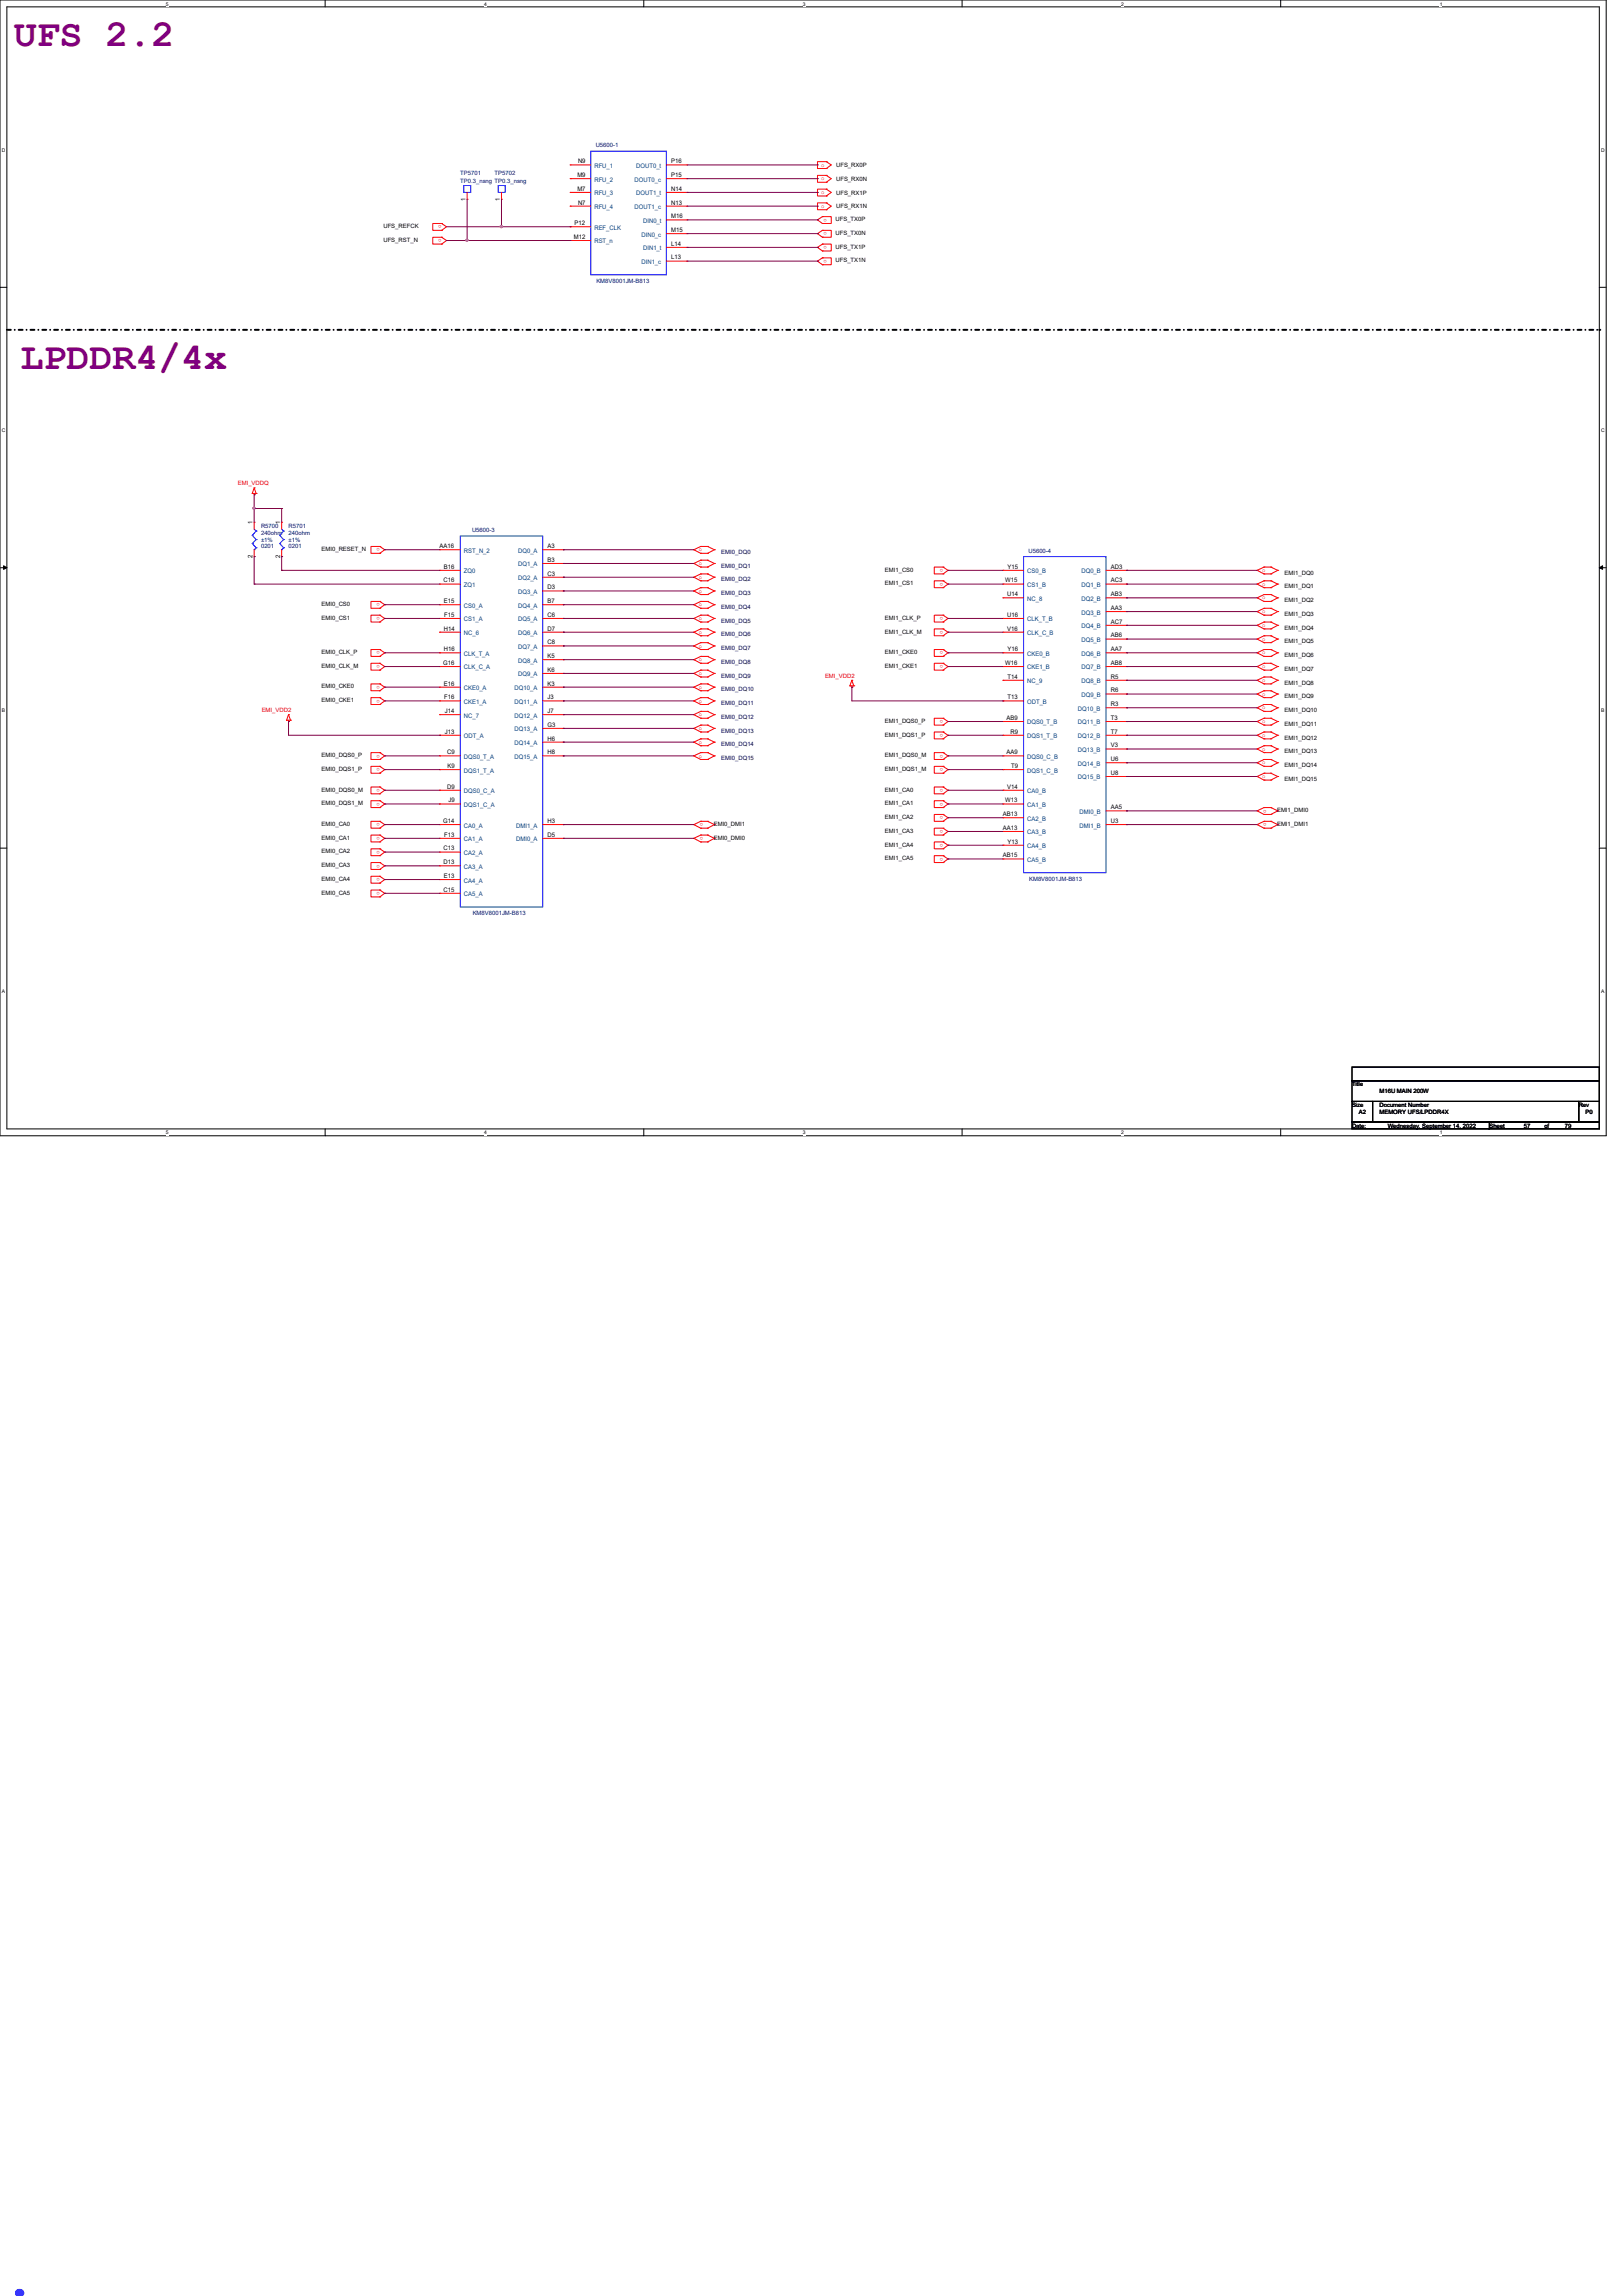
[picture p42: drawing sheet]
<svg xmlns="http://www.w3.org/2000/svg" width="210mm" height="297mm" viewBox="0 0 210 297" stroke-linecap="round" stroke-linejoin="round" font-family="sans-serif">
<defs><g id="words">
<text font-size="8.5" fill="#00f" x="0" y="297">.</text>
<g font-size="5" fill="#800080">
<text x="1.8" y="6">UFS 2.2</text>
<text x="2.7" y="47.8">LPDDR4/4x</text>
</g>
<g font-size=".8" fill="#000080">
<text x="59.6" y="22.6">TP5701</text>
<text x="59.6" y="23.7">TP0.3_nsng TP0.3_nsng</text>
<text x="64" y="22.6">TP5702</text>
<text x="77.1" y="19.1">U5600-1</text>
<text x="77.2" y="36.6">KM8V8001JM-B813</text>
<text x="33.8" y="68.3">R5700</text>
<text x="33.8" y="69.2">240ohm</text>
<text x="33.8" y="70.1">±1%</text>
<text x="33.8" y="71">0201</text>
<text x="37.3" y="68.3">R5701</text>
<text x="37.3" y="69.2">240ohm</text>
<text x="37.3" y="70.1">±1%</text>
<text x="37.3" y="71">0201</text>
<text x="61.1" y="68.8">U5600-3</text>
<text x="133.1" y="71.5">U5600-4</text>
<text x="133.2" y="114">KM8V8001JM-B813</text>
<text x="61.2" y="118.4">KM8V8001JM-B813</text>
</g>
<g font-size=".8">
<text x="74.7" y="22.9">M9</text>
<text x="74.8" y="21.1">N9</text>
<text x="86.9" y="21.1">P16</text>
<text x="86.9" y="22.9">P15</text>
<text x="108.2" y="21.6">UFS_RX0P</text>
<text x="108.2" y="23.4">UFS_RX0N</text>
<text x="49.6" y="29.5">UFS_REFCK</text>
<text x="60.2" y="26" transform="rotate(-90 60.2 26)">1</text>
<text x="64.7" y="26" transform="rotate(-90 64.7 26)">1</text>
<text x="74.3" y="29.1">P12</text>
<text x="74.7" y="24.7">M7</text>
<text x="74.8" y="26.5">N7</text>
<text x="86.9" y="26.5">N13</text>
<text x="86.9" y="28.2">M16</text>
<text x="86.9" y="24.7">N14</text>
<text x="108.1" y="28.6">UFS_TX0P</text>
<text x="108.2" y="25.2">UFS_RX1P</text>
<text x="108.2" y="27">UFS_RX1N</text>
<text x="49.6" y="31.3">UFS_RST_N</text>
<text x="74.3" y="30.9">M12</text>
<text x="86.9" y="30">M15</text>
<text x="86.9" y="31.8">L14</text>
<text x="86.9" y="33.6">L13</text>
<text x="108.1" y="30.4">UFS_TX0N</text>
<text x="108.1" y="32.2">UFS_TX1P</text>
<text x="108.1" y="34">UFS_TX1N</text>
<text x="32.7" y="67.8" transform="rotate(-90 32.7 67.8)">1</text>
<text x="36.2" y="67.8" transform="rotate(-90 36.2 67.8)">1</text>
<text x="41.6" y="71.3">EMI0_RESET_N</text>
<text x="56.9" y="70.9">AA16</text>
<text x="70.9" y="70.9">A3</text>
<text x="32.7" y="72.2" transform="rotate(-90 32.7 72.2)">2</text>
<text x="36.2" y="72.2" transform="rotate(-90 36.2 72.2)">2</text>
<text x="57.4" y="75.4">C16</text>
<text x="57.4" y="73.6">B16</text>
<text x="70.9" y="72.7">B3</text>
<text x="70.9" y="74.5">C3</text>
<text x="70.9" y="76.2">D3</text>
<text x="114.5" y="74">EMI1_CS0</text>
<text x="114.5" y="75.7">EMI1_CS1</text>
<text x="130.1" y="75.4">W15</text>
<text x="130.3" y="77.1">U14</text>
<text x="130.4" y="73.6">Y15</text>
<text x="143.8" y="73.6">AD3</text>
<text x="143.8" y="75.4">AC3</text>
<text x="143.8" y="77.1">AB3</text>
<text x="166.2" y="74.3">EMI1_DQ0</text>
<text x="166.2" y="76.1">EMI1_DQ1</text>
<text x="166.2" y="77.9">EMI1_DQ2</text>
<text x="41.6" y="78.4">EMI0_CS0</text>
<text x="41.6" y="80.2">EMI0_CS1</text>
<text x="57.4" y="78">E15</text>
<text x="57.4" y="81.6">H14</text>
<text x="57.5" y="79.8">F15</text>
<text x="70.9" y="78">B7</text>
<text x="70.9" y="79.8">C6</text>
<text x="70.9" y="81.6">D7</text>
<text x="70.9" y="83.4">C8</text>
<text x="114.5" y="80.2">EMI1_CLK_P</text>
<text x="114.5" y="82">EMI1_CLK_M</text>
<text x="130.3" y="81.6">V16</text>
<text x="130.3" y="79.8">U16</text>
<text x="143.8" y="78.9">AA3</text>
<text x="143.8" y="80.7">AC7</text>
<text x="143.8" y="82.5">AB6</text>
<text x="166.2" y="79.7">EMI1_DQ3</text>
<text x="166.2" y="81.4">EMI1_DQ4</text>
<text x="166.2" y="83.2">EMI1_DQ5</text>
<text x="41.6" y="84.6">EMI0_CLK_P</text>
<text x="41.6" y="86.4">EMI0_CLK_M</text>
<text x="41.6" y="89.1">EMI0_CKE0</text>
<text x="57.4" y="86">G16</text>
<text x="57.4" y="84.2">H16</text>
<text x="57.4" y="88.7">E16</text>
<text x="70.9" y="85.1">K5</text>
<text x="70.9" y="86.9">K6</text>
<text x="70.9" y="88.7">K3</text>
<text x="114.5" y="84.6">EMI1_CKE0</text>
<text x="114.5" y="86.4">EMI1_CKE1</text>
<text x="130.1" y="86">W16</text>
<text x="130.4" y="84.2">Y16</text>
<text x="130.4" y="87.8">T14</text>
<text x="143.8" y="84.2">AA7</text>
<text x="143.8" y="86">AB8</text>
<text x="143.8" y="87.8">R5</text>
<text x="143.8" y="89.6">R6</text>
<text x="166.2" y="88.6">EMI1_DQ8</text>
<text x="166.2" y="85">EMI1_DQ6</text>
<text x="166.2" y="86.8">EMI1_DQ7</text>
<text x="41.6" y="90.8">EMI0_CKE1</text>
<text x="57.5" y="90.5">F16</text>
<text x="57.6" y="92.2">J14</text>
<text x="57.6" y="94.9">J13</text>
<text x="70.9" y="90.5">J3</text>
<text x="70.9" y="92.2">J7</text>
<text x="70.9" y="94">G3</text>
<text x="70.9" y="95.8">H6</text>
<text x="114.5" y="93.5">EMI1_DQS0_P</text>
<text x="114.5" y="95.3">EMI1_DQS1_P</text>
<text x="130.3" y="93.1">AB9</text>
<text x="130.4" y="90.5">T13</text>
<text x="130.8" y="94.9">R9</text>
<text x="143.8" y="91.4">R3</text>
<text x="143.8" y="93.1">T3</text>
<text x="143.8" y="94.9">T7</text>
<text x="166.2" y="90.3">EMI1_DQ9</text>
<text x="166.2" y="92.1">EMI1_DQ10</text>
<text x="166.2" y="93.9">EMI1_DQ11</text>
<text x="166.2" y="95.7">EMI1_DQ12</text>
<text x="41.6" y="98">EMI0_DQS0_P</text>
<text x="41.6" y="99.7">EMI0_DQS1_P</text>
<text x="57.9" y="97.6">C9</text>
<text x="57.9" y="99.4">K9</text>
<text x="70.9" y="97.6">H8</text>
<text x="114.5" y="98">EMI1_DQS0_M</text>
<text x="114.5" y="99.7">EMI1_DQS1_M</text>
<text x="130.3" y="97.6">AA9</text>
<text x="130.9" y="99.4">T9</text>
<text x="143.8" y="96.7">V3</text>
<text x="143.8" y="98.5">U6</text>
<text x="143.8" y="100.2">U8</text>
<text x="166.2" y="97.5">EMI1_DQ13</text>
<text x="166.2" y="99.2">EMI1_DQ14</text>
<text x="166.2" y="101">EMI1_DQ15</text>
<text x="41.6" y="102.4">EMI0_DQS0_M</text>
<text x="41.6" y="104.2">EMI0_DQS1_M</text>
<text x="41.6" y="106.8">EMI0_CA0</text>
<text x="57.4" y="106.5">G14</text>
<text x="57.9" y="102">D9</text>
<text x="58" y="103.8">J9</text>
<text x="70.9" y="106.5">H3</text>
<text x="92.4" y="106.8">EMI0_DMI1</text>
<text x="114.5" y="102.4">EMI1_CA0</text>
<text x="114.5" y="104.2">EMI1_CA1</text>
<text x="114.5" y="106">EMI1_CA2</text>
<text x="114.5" y="107.7">EMI1_CA3</text>
<text x="129.8" y="105.6">AB13</text>
<text x="129.8" y="107.4">AA13</text>
<text x="130.1" y="103.8">W13</text>
<text x="130.3" y="102">V14</text>
<text x="143.8" y="104.7">AA5</text>
<text x="143.8" y="106.5">U3</text>
<text x="165.3" y="105.1">EMI1_DMI0</text>
<text x="165.3" y="106.8">EMI1_DMI1</text>
<text x="41.6" y="108.6">EMI0_CA1</text>
<text x="41.6" y="110.4">EMI0_CA2</text>
<text x="41.6" y="112.2">EMI0_CA3</text>
<text x="41.6" y="114">EMI0_CA4</text>
<text x="57.4" y="110">C13</text>
<text x="57.4" y="111.8">D13</text>
<text x="57.4" y="113.6">E13</text>
<text x="57.5" y="108.2">F13</text>
<text x="70.9" y="108.2">D5</text>
<text x="92.4" y="108.6">EMI0_DMI0</text>
<text x="114.5" y="109.5">EMI1_CA4</text>
<text x="114.5" y="111.3">EMI1_CA5</text>
<text x="129.8" y="110.9">AB15</text>
<text x="130.4" y="109.1">Y13</text>
<text x="41.6" y="115.7">EMI0_CA5</text>
<text x="57.4" y="115.4">C15</text>
<text x="175" y="140.5">Title</text>
<text x="175" y="143.2">Size</text>
<text x="178.5" y="143.2">Document Number</text>
<text x="178.5" y="141.4">M16U MAIN 200W</text>
<text x="204.3" y="143.2">Rev</text>
<text x="175" y="145.9">Date:</text>
<text x="175.9" y="144.1">A2</text>
<text x="178.5" y="144.1">MEMORY UFS/LPDDR4X</text>
<text x="179.6" y="145.9">Wednesday, September 14, 2022</text>
<text x="192.7" y="145.9">Sheet</text>
<text x="197.2" y="145.9">57</text>
<text x="199.9" y="145.9">of</text>
<text x="202.5" y="145.9">79</text>
<text x="205.2" y="144.1">P0</text>
</g>
<g font-size=".8" fill="#004080">
<text x="76.9" y="21.7">RFU_1</text>
<text x="76.9" y="23.5">RFU_2</text>
<text x="82.1" y="23.5">DOUT0_c</text>
<text x="82.3" y="21.7">DOUT0_t</text>
<text x="76.9" y="29.7">REF_CLK</text>
<text x="76.9" y="25.3">RFU_3</text>
<text x="76.9" y="27.1">RFU_4</text>
<text x="82.1" y="27.1">DOUT1_c</text>
<text x="82.3" y="25.3">DOUT1_t</text>
<text x="83.2" y="28.8">DIN0_t</text>
<text x="76.9" y="31.5">RST_n</text>
<text x="83" y="30.6">DIN0_c</text>
<text x="83" y="34.2">DIN1_c</text>
<text x="83.2" y="32.4">DIN1_t</text>
<text x="60" y="71.5">RST_N_2</text>
<text x="67.1" y="71.5">DQ0_A</text>
<text x="60" y="74.2">ZQ0</text>
<text x="60" y="75.9">ZQ1</text>
<text x="67.1" y="73.3">DQ1_A</text>
<text x="67.1" y="75.1">DQ2_A</text>
<text x="67.1" y="76.8">DQ3_A</text>
<text x="132.9" y="74.2">CS0_B</text>
<text x="132.9" y="75.9">CS1_B</text>
<text x="132.9" y="77.7">NC_8</text>
<text x="140" y="74.2">DQ0_B</text>
<text x="140" y="75.9">DQ1_B</text>
<text x="140" y="77.7">DQ2_B</text>
<text x="60" y="78.6">CS0_A</text>
<text x="60" y="80.4">CS1_A</text>
<text x="60" y="82.2">NC_6</text>
<text x="67.1" y="78.6">DQ4_A</text>
<text x="67.1" y="80.4">DQ5_A</text>
<text x="67.1" y="82.2">DQ6_A</text>
<text x="67.1" y="83.9">DQ7_A</text>
<text x="132.9" y="82.2">CLK_C_B</text>
<text x="132.9" y="80.4">CLK_T_B</text>
<text x="140" y="79.5">DQ3_B</text>
<text x="140" y="81.3">DQ4_B</text>
<text x="140" y="83.1">DQ5_B</text>
<text x="60" y="86.6">CLK_C_A</text>
<text x="60" y="84.8">CLK_T_A</text>
<text x="60" y="89.3">CKE0_A</text>
<text x="66.6" y="89.3">DQ10_A</text>
<text x="67.1" y="85.7">DQ8_A</text>
<text x="67.1" y="87.5">DQ9_A</text>
<text x="132.9" y="84.8">CKE0_B</text>
<text x="132.9" y="86.6">CKE1_B</text>
<text x="132.9" y="88.4">NC_9</text>
<text x="140" y="84.8">DQ6_B</text>
<text x="140" y="86.6">DQ7_B</text>
<text x="140" y="88.4">DQ8_B</text>
<text x="60" y="91.1">CKE1_A</text>
<text x="60" y="92.8">NC_7</text>
<text x="60" y="95.5">ODT_A</text>
<text x="66.6" y="91.1">DQ11_A</text>
<text x="66.6" y="92.8">DQ12_A</text>
<text x="66.6" y="94.6">DQ13_A</text>
<text x="132.9" y="91.1">ODT_B</text>
<text x="132.9" y="93.7">DQS0_T_B</text>
<text x="132.9" y="95.5">DQS1_T_B</text>
<text x="139.5" y="91.9">DQ10_B</text>
<text x="139.5" y="93.7">DQ11_B</text>
<text x="139.5" y="95.5">DQ12_B</text>
<text x="140" y="90.2">DQ9_B</text>
<text x="60" y="98.2">DQS0_T_A</text>
<text x="60" y="99.9">DQS1_T_A</text>
<text x="66.6" y="96.4">DQ14_A</text>
<text x="66.6" y="98.2">DQ15_A</text>
<text x="132.9" y="98.2">DQS0_C_B</text>
<text x="132.9" y="99.9">DQS1_C_B</text>
<text x="139.5" y="97.3">DQ13_B</text>
<text x="139.5" y="99.1">DQ14_B</text>
<text x="139.5" y="100.8">DQ15_B</text>
<text x="60" y="102.6">DQS0_C_A</text>
<text x="60" y="104.4">DQS1_C_A</text>
<text x="60" y="107.1">CA0_A</text>
<text x="66.8" y="107.1">DMI1_A</text>
<text x="132.9" y="102.6">CA0_B</text>
<text x="132.9" y="104.4">CA1_B</text>
<text x="132.9" y="106.2">CA2_B</text>
<text x="132.9" y="108">CA3_B</text>
<text x="139.7" y="105.3">DMI0_B</text>
<text x="139.7" y="107.1">DMI1_B</text>
<text x="60" y="108.8">CA1_A</text>
<text x="60" y="110.6">CA2_A</text>
<text x="60" y="112.4">CA3_A</text>
<text x="66.8" y="108.8">DMI0_A</text>
<text x="132.9" y="109.7">CA4_B</text>
<text x="132.9" y="111.5">CA5_B</text>
<text x="60" y="114.2">CA4_A</text>
<text x="60" y="116">CA5_A</text>
</g>
<g font-size=".8" fill="#f00">
<text x="106.3" y="21.5">o</text>
<text x="106.3" y="23.3">o</text>
<text x="57.1" y="29.2" transform="rotate(-180 57.1 29.2)">o</text>
<text x="106.3" y="25.1">o</text>
<text x="106.3" y="26.9">o</text>
<text x="107" y="28.3" transform="rotate(-180 107 28.3)">o</text>
<text x="57.1" y="30.9" transform="rotate(-180 57.1 30.9)">o</text>
<text x="107" y="30.1" transform="rotate(-180 107 30.1)">o</text>
<text x="107" y="31.8" transform="rotate(-180 107 31.8)">o</text>
<text x="107" y="33.6" transform="rotate(-180 107 33.6)">o</text>
<text x="30.8" y="62.8">EMI_VDDQ</text>
<text x="49.1" y="71" transform="rotate(-180 49.1 71)">o</text>
<text x="90.4" y="71.3">o</text>
<text x="90.4" y="73.1">o</text>
<text x="90.4" y="74.9">o</text>
<text x="90.4" y="76.7">o</text>
<text x="122" y="73.6" transform="rotate(-180 122 73.6)">o</text>
<text x="122" y="75.4" transform="rotate(-180 122 75.4)">o</text>
<text x="163.3" y="74">o</text>
<text x="163.3" y="75.8">o</text>
<text x="163.3" y="77.6">o</text>
<text x="49.1" y="78.1" transform="rotate(-180 49.1 78.1)">o</text>
<text x="49.1" y="79.8" transform="rotate(-180 49.1 79.8)">o</text>
<text x="90.4" y="78.4">o</text>
<text x="90.4" y="80.2">o</text>
<text x="90.4" y="82">o</text>
<text x="90.4" y="83.8">o</text>
<text x="122" y="79.8" transform="rotate(-180 122 79.8)">o</text>
<text x="122" y="81.6" transform="rotate(-180 122 81.6)">o</text>
<text x="163.3" y="79.3">o</text>
<text x="163.3" y="81.1">o</text>
<text x="163.3" y="82.9">o</text>
<text x="49.1" y="88.7" transform="rotate(-180 49.1 88.7)">o</text>
<text x="49.1" y="84.3" transform="rotate(-180 49.1 84.3)">o</text>
<text x="49.1" y="86.1" transform="rotate(-180 49.1 86.1)">o</text>
<text x="90.4" y="85.6">o</text>
<text x="90.4" y="87.3">o</text>
<text x="90.4" y="89.1">o</text>
<text x="106.8" y="87.7">EMI_VDD2</text>
<text x="122" y="84.3" transform="rotate(-180 122 84.3)">o</text>
<text x="122" y="86.1" transform="rotate(-180 122 86.1)">o</text>
<text x="163.3" y="88.2">o</text>
<text x="163.3" y="84.7">o</text>
<text x="163.3" y="86.4">o</text>
<text x="33.9" y="92.1">EMI_VDD2</text>
<text x="49.1" y="90.5" transform="rotate(-180 49.1 90.5)">o</text>
<text x="90.4" y="90.9">o</text>
<text x="90.4" y="92.7">o</text>
<text x="90.4" y="94.4">o</text>
<text x="122" y="93.2" transform="rotate(-180 122 93.2)">o</text>
<text x="122" y="95" transform="rotate(-180 122 95)">o</text>
<text x="163.3" y="90">o</text>
<text x="163.3" y="91.8">o</text>
<text x="163.3" y="93.6">o</text>
<text x="163.3" y="95.3">o</text>
<text x="49.1" y="97.6" transform="rotate(-180 49.1 97.6)">o</text>
<text x="49.1" y="99.4" transform="rotate(-180 49.1 99.4)">o</text>
<text x="90.4" y="96.2">o</text>
<text x="90.4" y="98">o</text>
<text x="122" y="97.6" transform="rotate(-180 122 97.6)">o</text>
<text x="122" y="99.4" transform="rotate(-180 122 99.4)">o</text>
<text x="163.3" y="97.1">o</text>
<text x="163.3" y="98.9">o</text>
<text x="163.3" y="100.7">o</text>
<text x="49.1" y="102.1" transform="rotate(-180 49.1 102.1)">o</text>
<text x="49.1" y="103.8" transform="rotate(-180 49.1 103.8)">o</text>
<text x="49.1" y="106.5" transform="rotate(-180 49.1 106.5)">o</text>
<text x="91" y="106.5" transform="rotate(-180 91 106.5)">o</text>
<text x="122" y="102.1" transform="rotate(-180 122 102.1)">o</text>
<text x="122" y="103.8" transform="rotate(-180 122 103.8)">o</text>
<text x="122" y="105.6" transform="rotate(-180 122 105.6)">o</text>
<text x="122" y="107.4" transform="rotate(-180 122 107.4)">o</text>
<text x="163.9" y="104.7" transform="rotate(-180 163.9 104.7)">o</text>
<text x="163.9" y="106.5" transform="rotate(-180 163.9 106.5)">o</text>
<text x="49.1" y="108.3" transform="rotate(-180 49.1 108.3)">o</text>
<text x="49.1" y="110.1" transform="rotate(-180 49.1 110.1)">o</text>
<text x="49.1" y="111.8" transform="rotate(-180 49.1 111.8)">o</text>
<text x="49.1" y="113.6" transform="rotate(-180 49.1 113.6)">o</text>
<text x="91" y="108.3" transform="rotate(-180 91 108.3)">o</text>
<text x="122" y="109.2" transform="rotate(-180 122 109.2)">o</text>
<text x="122" y="111" transform="rotate(-180 122 111)">o</text>
<text x="49.1" y="115.4" transform="rotate(-180 49.1 115.4)">o</text>
</g>
<g font-size=".8" fill="#000040">
<text x="93.3" y="71.7">EMI0_DQ0</text>
<text x="93.3" y="73.4">EMI0_DQ1</text>
<text x="93.3" y="75.2">EMI0_DQ2</text>
<text x="93.3" y="77">EMI0_DQ3</text>
<text x="93.3" y="78.8">EMI0_DQ4</text>
<text x="93.3" y="80.6">EMI0_DQ5</text>
<text x="93.3" y="82.3">EMI0_DQ6</text>
<text x="93.3" y="85.9">EMI0_DQ8</text>
<text x="93.3" y="87.7">EMI0_DQ9</text>
<text x="93.3" y="89.5">EMI0_DQ10</text>
<text x="93.3" y="84.1">EMI0_DQ7</text>
<text x="93.3" y="91.2">EMI0_DQ11</text>
<text x="93.3" y="93">EMI0_DQ12</text>
<text x="93.3" y="94.8">EMI0_DQ13</text>
<text x="93.3" y="96.6">EMI0_DQ14</text>
<text x="93.3" y="98.3">EMI0_DQ15</text>
</g>
<g font-size=".6">
<text x="21.5" y=".7">5</text>
<text x="62.7" y=".7">4</text>
<text x="103.9" y=".7">3</text>
<text x="145.1" y=".7">2</text>
<text x="186.3" y=".7">1</text>
<text x=".3" y="19.6">D</text>
<text x="207.2" y="19.6">D</text>
<text x=".3" y="55.9">C</text>
<text x="207.2" y="55.9">C</text>
<text x=".3" y="92.2">B</text>
<text x="207.2" y="92.2">B</text>
<text x=".3" y="128.4">A</text>
<text x="207.2" y="128.4">A</text>
<text x="21.5" y="146.8">5</text>
<text x="62.7" y="146.8">4</text>
<text x="103.9" y="146.8">3</text>
<text x="145.1" y="146.8">2</text>
<text x="186.3" y="146.8">1</text>
</g>
</g></defs>
<path d="M0 0h207.9v146.9h-207.9zM.9 .9h206.1v145.1h-206.1z" fill="none" stroke="#000" stroke-width=".13"/>
<g fill="#fff">
<path d="M21.5 .1h.3v.7h-.3z"/>
<path d="M21.5 146.2h.3v.7h-.3z"/>
</g>
<path d="M42.1 0v.9M42.1 146v.9" fill="none" stroke="#000" stroke-width=".13"/>
<g fill="#fff">
<path d="M62.7 .1h.3v.7h-.3z"/>
<path d="M62.7 146.2h.3v.7h-.3z"/>
</g>
<path d="M83.3 0v.9M83.3 146v.9" fill="none" stroke="#000" stroke-width=".13"/>
<g fill="#fff">
<path d="M103.9 .1h.3v.7h-.3z"/>
<path d="M103.9 146.2h.3v.7h-.3z"/>
</g>
<path d="M124.5 0v.9M124.5 146v.9" fill="none" stroke="#000" stroke-width=".13"/>
<g fill="#fff">
<path d="M145.1 .1h.3v.7h-.3z"/>
<path d="M145.1 146.2h.3v.7h-.3z"/>
</g>
<path d="M165.7 0v.9M165.7 146v.9" fill="none" stroke="#000" stroke-width=".13"/>
<g fill="#fff">
<path d="M186.3 .1h.3v.7h-.3z"/>
<path d="M186.3 146.2h.3v.7h-.3z"/>
<path d="M.3 19h.4v.7h-.4z"/>
<path d="M207.2 19h.5v.7h-.5z"/>
<path d="M.3 55.3h.4v.7h-.4z"/>
<path d="M207.2 55.3h.5v.7h-.5z"/>
</g>
<path d="M0 37.2h.9M207 37.2h.9" fill="none" stroke="#000" stroke-width=".13"/>
<g fill="#fff">
<path d="M.3 91.6h.4v.7h-.4z"/>
<path d="M207.2 91.6h.4v.7h-.4z"/>
</g>
<path d="M0 73.4h.9M.5 73.2l.4 .2-.4 .3zM207 73.4l.4-.2v.5zM207 73.4h.9" fill="none" stroke="#000" stroke-width=".13"/>
<path d="M.5 73.2l.4 .2-.4 .3zM207 73.4l.4-.2v.5z" fill="#000"/>
<g fill="#fff">
<path d="M.3 127.8h.3v.8h-.3z"/>
<path d="M207.2 127.8h.4v.8h-.4z"/>
</g>
<path d="M0 109.7h.9M207 109.7h.9M175 138h32v1.8h-32zM175 139.8h32v2.7h-32zM175 142.5h2.6v2.7h-2.6zM175 145.2h17.7v.8h-17.7zM177.6 142.5h26.7v2.7h-26.7zM192.7 145.2h14.3v.8h-14.3zM204.3 142.5h2.7v2.7h-2.7z" fill="none" stroke="#000" stroke-width=".13"/>
<path d="M.9 42.7h206.1M207 42.7h.1" fill="none" stroke="#000" stroke-width=".25" stroke-dasharray=".5 .5 0 .5"/>
<g fill="none" stroke="#f00" stroke-width=".13">
<path d="M57.1 29.8h.1M57.1 28.9h.1M57.1 28.9h-1.1v.9h1.1M57.1 31.6h.1M57.1 30.7h.1M57.1 30.7h-1.1v.9h1.1M57.1 28.9l.7 .4-.7 .5M57.1 30.7l.7 .4-.7 .5M60.5 25.8h.1M60.5 24.9v.9M64.9 25.8h.1M64.9 24.9v.9"/>
<path d="M73.8 21.3h.1M73.8 29.3h.1M73.8 23.1h.1M73.8 31.1h.1M73.8 24.9h.1M73.8 26.7h.1M73.8 21.3h2.7M73.8 29.3h2.7M73.8 23.1h2.7M73.8 31.1h2.7M73.8 26.7h2.7M73.8 24.9h2.7"/>
<path d="M86.2 21.3h2.7M86.2 23.1h2.7M86.2 30.2h2.7M86.2 26.7h2.7M86.2 28.4h2.7M86.2 24.9h2.7M86.2 32h2.7M86.2 33.8h2.7M88.9 21.3h.1M88.9 30.2h.1M88.9 26.7h.1M88.9 23.1h.1"/>
<path d="M88.9 28.4h.1M88.9 24.9h.1M88.9 32h.1M88.9 33.8h.1M106.4 28.9h.1M106.4 28h.1M106.4 28h1.2v.9h-1.2M106.4 30.7h.1M106.4 29.8h.1M106.4 29.8h1.2v.9h-1.2M106.4 32.5h.1M106.4 31.6h.1"/>
<path d="M106.4 31.6h1.2v.9h-1.2M106.4 34.2h.1M106.4 33.4h.1M106.4 33.4h1.2v.8h-1.2M106.4 28l-.6 .4 .6 .5M106.4 29.8l-.6 .4 .6 .5M106.4 31.6l-.6 .4 .6 .5M106.4 33.4l-.6 .4 .6 .4M106.9 20.9h.1M106.9 21.8h.1M106.9 20.9h-1.1v.9h1.1M106.9 22.7h.1"/>
<path d="M106.9 23.6h.1M106.9 22.7h-1.1v.9h1.1M106.9 24.5h.1M106.9 25.4h.1M106.9 24.5h-1.1v.9h1.1M106.9 26.2h.1M106.9 27.1h.1M106.9 26.2h-1.1v.9h1.1M106.9 20.9l.7 .4-.7 .5M106.9 22.7l.7 .4-.7 .5M106.9 24.5l.7 .4-.7 .5M106.9 26.2l.7 .5-.7 .4"/>
<path d="M32.6 63.8h.1M32.6 63.8h.5M32.9 64h.1M32.9 63.1h.1M32.9 67.6h.1M32.9 72h.1M32.9 63.8v.2M32.9 67.6v.9M32.9 71.1v.9M32.9 63.1l-.3 .7M32.9 63.1l.2 .7M33.1 63.8h.1"/>
<path d="M36.4 67.6h.1M36.4 72h.1M36.4 67.6v.9M36.4 71.1v.9M49.1 71.6h.1M49.1 70.7h.1M49.1 70.7h-1.1v.9h1.1M49.1 78.7h.1M49.1 77.8h.1M49.1 77.8h-1.1v.9h1.1M49.1 79.6h.1M49.1 79.6h-1.1v.9h1.1"/>
<path d="M49.1 70.7l.7 .4-.7 .5M49.1 77.8l.7 .4-.7 .5M49.1 79.6l.7 .4-.7 .5M56.9 71.1h.1M56.9 73.8h.1M56.9 75.6h.1M56.9 78.2h.1M56.9 71.1h2.7M56.9 73.8h2.7M56.9 75.6h2.7M56.9 78.2h2.7M70.2 71.1h2.7"/>
<path d="M70.2 78.2h2.7M70.2 72.9h2.7M70.2 74.7h2.7M70.2 76.5h2.7M72.9 71.1h.1M72.9 72.9h.1M72.9 74.7h.1M72.9 76.5h.1M72.9 78.2h.1M89.8 71.1h.1M89.8 72.9h.1M89.8 74.7h.1"/>
<path d="M89.8 76.5h.1M89.8 78.2h.1M89.8 71.1l.9 .5M89.8 72.9l.9 .5M89.8 74.7l.9 .4M89.8 76.5l.9 .4M89.8 78.2l.9 .5M90.7 70.7h.1M90.7 71.6h.1M90.7 72.5h.1M90.7 73.4h.1M90.7 74.3h.1"/>
<path d="M90.7 75.1h.1M90.7 76h.1M90.7 76.9h.1M90.7 77.8h.1M90.7 78.7h.1M90.7 79.6h.1M90.7 70.7l-.9 .4M90.7 70.7h.9M90.7 71.6h.9M90.7 72.5l-.9 .4M90.7 72.5h.9M90.7 73.4h.9"/>
<path d="M90.7 74.3l-.9 .4M90.7 74.3h.9M90.7 75.1h.9M90.7 76l-.9 .5M90.7 76h.9M90.7 76.9h.9M90.7 77.8l-.9 .4M90.7 77.8h.9M90.7 78.7h.9M90.7 79.6l-.9 .4M90.7 79.6h.9M91.6 70.7h.1"/>
<path d="M91.6 71.6h.1M91.6 72.5h.1M91.6 73.4h.1M91.6 74.3h.1M91.6 75.1h.1M91.6 76h.1M91.6 76.9h.1M91.6 77.8h.1M91.6 78.7h.1M91.6 79.6h.1M91.6 70.7l.9 .4M91.6 72.5l.9 .4"/>
<path d="M91.6 74.3l.9 .4M91.6 76l.9 .5M91.6 77.8l.9 .4M91.6 79.6l.9 .4M92.5 71.1h.1M92.5 72.9h.1M92.5 74.7h.1M92.5 76.5h.1M92.5 78.2h.1M92.5 71.1l-.9 .5M92.5 72.9l-.9 .5M92.5 74.7l-.9 .4"/>
<path d="M92.5 76.5l-.9 .4M92.5 78.2l-.9 .5M122 74.3h.1M122 73.4h.1M122 73.4h-1.1v.9h1.1M122 76h.1M122 75.1h.1M122 75.1h-1.1v.9h1.1M122 79.6h.1M122 79.6h-1.1v.9h1.1M122 73.4l.7 .4-.7 .5M122 75.1l.7 .5-.7 .4"/>
<path d="M122 79.6l.7 .4-.7 .5M129.8 73.8h.1M129.8 75.6h.1M129.8 77.3h.1M129.8 73.8h2.7M129.8 75.6h2.7M129.8 77.3h2.7M143.1 73.8h2.7M143.1 75.6h2.7M143.1 77.3h2.7M143.1 79.1h2.7M145.8 73.8h.1"/>
<path d="M145.8 75.6h.1M145.8 77.3h.1M145.8 79.1h.1M162.7 73.8h.1M162.7 75.6h.1M162.7 77.3h.1M162.7 79.1h.1M162.7 73.8l.9 .5M162.7 75.6l.9 .4M162.7 77.3l.9 .5M162.7 79.1l.9 .5M163.6 73.4h.1"/>
<path d="M163.6 74.3h.1M163.6 75.1h.1M163.6 76h.1M163.6 76.9h.1M163.6 77.8h.1M163.6 78.7h.1M163.6 79.6h.1M163.6 73.4h.9M163.6 74.3h.9M163.6 75.1h.9M163.6 76h.9M163.6 76.9h.9"/>
<path d="M163.6 77.8h.9M163.6 78.7h.9M163.6 79.6h.9M163.6 73.4l-.9 .4M163.6 75.1l-.9 .5M163.6 76.9l-.9 .4M163.6 78.7l-.9 .4M164.5 73.4h.1M164.5 74.3h.1M164.5 75.1h.1M164.5 76h.1M164.5 76.9h.1"/>
<path d="M164.5 77.8h.1M164.5 78.7h.1M164.5 79.6h.1M164.5 73.4l.9 .4M164.5 75.1l.9 .5M164.5 76.9l.9 .4M164.5 78.7l.9 .4M165.4 73.8h.1M165.4 75.6h.1M165.4 77.3h.1M165.4 79.1h.1M165.4 73.8l-.9 .5"/>
<path d="M165.4 75.6l-.9 .4M165.4 77.3l-.9 .5M165.4 79.1l-.9 .5M37.1 93.2h.1M37.1 93.2h.5M37.3 93.3h.1M37.3 92.5h.1M37.3 93.2v.1M37.3 92.5l-.2 .7M37.3 92.5l.3 .7M37.6 93.2h.1M49.1 80.5h.1"/>
<path d="M49.1 84.9h.1M49.1 84h.1M49.1 84h-1.1v.9h1.1M49.1 86.7h.1M49.1 85.8h.1M49.1 85.8h-1.1v.9h1.1M49.1 89.4h.1M49.1 88.5h.1M49.1 88.5h-1.1v.9h1.1M49.1 91.1h.1M49.1 90.3h.1M49.1 90.3h-1.1v.8h1.1"/>
<path d="M49.1 98.3h.1M49.1 97.4h.1M49.1 97.4h-1.1v.9h1.1M49.1 99.1h.1M49.1 99.1h-1.1v.9h1.1M49.1 84l.7 .5-.7 .4M49.1 85.8l.7 .4-.7 .5M49.1 88.5l.7 .4-.7 .5M49.1 90.3l.7 .4-.7 .4M49.1 97.4l.7 .4-.7 .5M49.1 99.1l.7 .5-.7 .4M56.9 80h.1"/>
<path d="M56.9 81.8h.1M56.9 86.2h.1M56.9 84.5h.1M56.9 88.9h.1M56.9 90.7h.1M56.9 92.5h.1M56.9 95.1h.1M56.9 97.8h.1M56.9 99.6h.1M56.9 80h2.7M56.9 81.8h2.7M56.9 86.2h2.7"/>
<path d="M56.9 84.5h2.7M56.9 88.9h2.7M56.9 90.7h2.7M56.9 92.5h2.7M56.9 95.1h2.7M56.9 97.8h2.7M56.9 99.6h2.7M70.2 80h2.7M70.2 81.8h2.7M70.2 88.9h2.7M70.2 90.7h2.7M70.2 92.5h2.7"/>
<path d="M70.2 97.8h2.7M70.2 83.6h2.7M70.2 85.3h2.7M70.2 87.1h2.7M70.2 94.2h2.7M70.2 96h2.7M72.9 80h.1M72.9 81.8h.1M72.9 83.6h.1M72.9 85.3h.1M72.9 87.1h.1M72.9 88.9h.1"/>
<path d="M72.9 90.7h.1M72.9 92.5h.1M72.9 94.2h.1M72.9 96h.1M72.9 97.8h.1M89.8 85.3h.1M89.8 87.1h.1M89.8 88.9h.1M89.8 90.7h.1M89.8 92.5h.1M89.8 94.2h.1M89.8 96h.1"/>
<path d="M89.8 97.8h.1M89.8 80h.1M89.8 81.8h.1M89.8 83.6h.1M89.8 85.3l.9 .5M89.8 87.1l.9 .5M89.8 88.9l.9 .5M89.8 90.7l.9 .4M89.8 92.5l.9 .4M89.8 94.2l.9 .5M89.8 96l.9 .5M89.8 97.8l.9 .5"/>
<path d="M89.8 80l.9 .5M89.8 81.8l.9 .5M89.8 83.6l.9 .4M90.7 84.9h.1M90.7 85.8h.1M90.7 86.7h.1M90.7 87.6h.1M90.7 88.5h.1M90.7 89.4h.1M90.7 90.3h.1M90.7 91.1h.1M90.7 92h.1"/>
<path d="M90.7 92.9h.1M90.7 93.8h.1M90.7 94.7h.1M90.7 95.6h.1M90.7 96.5h.1M90.7 97.4h.1M90.7 98.3h.1M90.7 80.5h.1M90.7 81.4h.1M90.7 82.3h.1M90.7 83.1h.1M90.7 84h.1"/>
<path d="M90.7 84.9l-.9 .4M90.7 84.9h.9M90.7 85.8h.9M90.7 86.7l-.9 .4M90.7 86.7h.9M90.7 87.6h.9M90.7 88.5l-.9 .4M90.7 88.5h.9M90.7 89.4h.9M90.7 90.3l-.9 .4M90.7 90.3h.9M90.7 91.1h.9"/>
<path d="M90.7 92l-.9 .5M90.7 92h.9M90.7 92.9h.9M90.7 93.8l-.9 .4M90.7 93.8h.9M90.7 94.7h.9M90.7 95.6l-.9 .4M90.7 95.6h.9M90.7 96.5h.9M90.7 97.4l-.9 .4M90.7 97.4h.9M90.7 98.3h.9"/>
<path d="M90.7 80.5h.9M90.7 81.4l-.9 .4M90.7 81.4h.9M90.7 82.3h.9M90.7 83.1l-.9 .5M90.7 83.1h.9M90.7 84h.9M91.6 84.9h.1M91.6 85.8h.1M91.6 86.7h.1M91.6 87.6h.1M91.6 88.5h.1"/>
<path d="M91.6 89.4h.1M91.6 90.3h.1M91.6 91.1h.1M91.6 92h.1M91.6 92.9h.1M91.6 93.8h.1M91.6 94.7h.1M91.6 95.6h.1M91.6 96.5h.1M91.6 97.4h.1M91.6 98.3h.1M91.6 80.5h.1"/>
<path d="M91.6 81.4h.1M91.6 82.3h.1M91.6 83.1h.1M91.6 84h.1M91.6 84.9l.9 .4M91.6 86.7l.9 .4M91.6 88.5l.9 .4M91.6 90.3l.9 .4M91.6 92l.9 .5M91.6 93.8l.9 .4M91.6 95.6l.9 .4M91.6 97.4l.9 .4"/>
<path d="M91.6 81.4l.9 .4M91.6 83.1l.9 .5M92.5 85.3h.1M92.5 87.1h.1M92.5 88.9h.1M92.5 90.7h.1M92.5 92.5h.1M92.5 94.2h.1M92.5 96h.1M92.5 97.8h.1M92.5 80h.1M92.5 81.8h.1"/>
<path d="M92.5 83.6h.1M92.5 85.3l-.9 .5M92.5 87.1l-.9 .5M92.5 88.9l-.9 .5M92.5 90.7l-.9 .4M92.5 92.5l-.9 .4M92.5 94.2l-.9 .5M92.5 96l-.9 .5M92.5 97.8l-.9 .5M92.5 80l-.9 .5M92.5 81.8l-.9 .5M92.5 83.6l-.9 .4"/>
<path d="M110 88.7h.1M110 88.7h.5M110.2 88.9h.1M110.2 88h.1M110.2 88.7v.2M110.2 88l-.2 .7M110.2 88l.3 .7M110.5 88.7h.1M122 80.5h.1M122 82.3h.1M122 81.4h.1M122 81.4h-1.1v.9h1.1"/>
<path d="M122 84.9h.1M122 84h.1M122 84h-1.1v.9h1.1M122 86.7h.1M122 85.8h.1M122 85.8h-1.1v.9h1.1M122 93.8h.1M122 92.9h.1M122 92.9h-1.1v.9h1.1M122 95.6h.1M122 94.7h.1M122 94.7h-1.1v.9h1.1"/>
<path d="M122 98.3h.1M122 97.4h.1M122 97.4h-1.1v.9h1.1M122 99.1h.1M122 99.1h-1.1v.9h1.1M122 81.4l.7 .4-.7 .5M122 84l.7 .5-.7 .4M122 85.8l.7 .4-.7 .5M122 92.9l.7 .4-.7 .5M122 94.7l.7 .4-.7 .5M122 97.4l.7 .4-.7 .5M122 99.1l.7 .5-.7 .4"/>
<path d="M129.8 90.7h.1M129.8 81.8h.1M129.8 80h.1M129.8 84.5h.1M129.8 86.2h.1M129.8 88h.1M129.8 97.8h.1M129.8 93.3h.1M129.8 99.6h.1M129.8 95.1h.1M129.8 80h2.7M129.8 81.8h2.7"/>
<path d="M129.8 86.2h2.7M129.8 84.5h2.7M129.8 90.7h2.7M129.8 95.1h2.7M129.8 97.8h2.7M129.8 99.6h2.7M129.8 88h2.7M129.8 93.3h2.7M143.1 86.2h2.7M143.1 84.5h2.7M143.1 95.1h2.7M143.1 88h2.7"/>
<path d="M143.1 93.3h2.7M143.1 80.9h2.7M143.1 82.7h2.7M143.1 89.8h2.7M143.1 91.6h2.7M143.1 96.9h2.7M143.1 98.7h2.7M145.8 80.9h.1M145.8 82.7h.1M145.8 84.5h.1M145.8 86.2h.1M145.8 88h.1"/>
<path d="M145.8 89.8h.1M145.8 91.6h.1M145.8 93.3h.1M145.8 95.1h.1M145.8 96.9h.1M145.8 98.7h.1M162.7 88h.1M162.7 89.8h.1M162.7 91.6h.1M162.7 93.3h.1M162.7 95.1h.1M162.7 96.9h.1"/>
<path d="M162.7 98.7h.1M162.7 80.9h.1M162.7 82.7h.1M162.7 84.5h.1M162.7 86.2h.1M162.7 88l.9 .5M162.7 89.8l.9 .5M162.7 91.6l.9 .4M162.7 93.3l.9 .5M162.7 95.1l.9 .5M162.7 96.9l.9 .5M162.7 98.7l.9 .4"/>
<path d="M162.7 80.9l.9 .5M162.7 82.7l.9 .4M162.7 84.5l.9 .4M162.7 86.2l.9 .5M163.6 87.6h.1M163.6 88.5h.1M163.6 89.4h.1M163.6 90.3h.1M163.6 91.1h.1M163.6 92h.1M163.6 92.9h.1M163.6 93.8h.1"/>
<path d="M163.6 94.7h.1M163.6 95.6h.1M163.6 96.5h.1M163.6 97.4h.1M163.6 98.3h.1M163.6 99.1h.1M163.6 80.5h.1M163.6 81.4h.1M163.6 82.3h.1M163.6 83.1h.1M163.6 84h.1M163.6 84.9h.1"/>
<path d="M163.6 85.8h.1M163.6 86.7h.1M163.6 84.9h.9M163.6 85.8h.9M163.6 86.7h.9M163.6 87.6h.9M163.6 88.5h.9M163.6 89.4h.9M163.6 90.3h.9M163.6 91.1h.9M163.6 92h.9M163.6 92.9h.9"/>
<path d="M163.6 93.8h.9M163.6 94.7h.9M163.6 95.6h.9M163.6 96.5h.9M163.6 97.4h.9M163.6 98.3h.9M163.6 80.5h.9M163.6 81.4h.9M163.6 82.3h.9M163.6 83.1h.9M163.6 84h.9M163.6 87.6l-.9 .4"/>
<path d="M163.6 89.4l-.9 .4M163.6 91.1l-.9 .5M163.6 92.9l-.9 .4M163.6 94.7l-.9 .4M163.6 96.5l-.9 .4M163.6 98.3l-.9 .4M163.6 99.1h.9M163.6 80.5l-.9 .4M163.6 82.3l-.9 .4M163.6 84l-.9 .5M163.6 85.8l-.9 .4M164.5 87.6h.1"/>
<path d="M164.5 88.5h.1M164.5 89.4h.1M164.5 90.3h.1M164.5 91.1h.1M164.5 92h.1M164.5 92.9h.1M164.5 93.8h.1M164.5 94.7h.1M164.5 95.6h.1M164.5 96.5h.1M164.5 97.4h.1M164.5 98.3h.1"/>
<path d="M164.5 99.1h.1M164.5 80.5h.1M164.5 81.4h.1M164.5 82.3h.1M164.5 83.1h.1M164.5 84h.1M164.5 84.9h.1M164.5 85.8h.1M164.5 86.7h.1M164.5 87.6l.9 .4M164.5 89.4l.9 .4M164.5 91.1l.9 .5"/>
<path d="M164.5 92.9l.9 .4M164.5 94.7l.9 .4M164.5 96.5l.9 .4M164.5 98.3l.9 .4M164.5 80.5l.9 .4M164.5 82.3l.9 .4M164.5 84l.9 .5M164.5 85.8l.9 .4M165.4 88h.1M165.4 89.8h.1M165.4 91.6h.1M165.4 93.3h.1"/>
<path d="M165.4 95.1h.1M165.4 96.9h.1M165.4 98.7h.1M165.4 80.9h.1M165.4 82.7h.1M165.4 84.5h.1M165.4 86.2h.1M165.4 88l-.9 .5M165.4 89.8l-.9 .5M165.4 91.6l-.9 .4M165.4 93.3l-.9 .5M165.4 95.1l-.9 .5"/>
<path d="M165.4 96.9l-.9 .5M165.4 98.7l-.9 .4M165.4 80.9l-.9 .5M165.4 82.7l-.9 .4M165.4 84.5l-.9 .4M165.4 86.2l-.9 .5M49.1 100h.1M49.1 102.7h.1M49.1 101.8h.1M49.1 101.8h-1.1v.9h1.1M49.1 104.5h.1M49.1 103.6h.1"/>
<path d="M49.1 103.6h-1.1v.9h1.1M49.1 107.1h.1M49.1 106.3h.1M49.1 106.3h-1.1v.8h1.1M49.1 108.9h.1M49.1 108h.1M49.1 108h-1.1v.9h1.1M49.1 110.7h.1M49.1 109.8h.1M49.1 109.8h-1.1v.9h1.1M49.1 112.5h.1M49.1 111.6h.1"/>
<path d="M49.1 111.6h-1.1v.9h1.1M49.1 114.3h.1M49.1 113.4h.1M49.1 113.4h-1.1v.9h1.1M49.1 116h.1M49.1 115.1h.1M49.1 115.1h-1.1v.9h1.1M49.1 101.8l.7 .4-.7 .5M49.1 103.6l.7 .4-.7 .5M49.1 106.3l.7 .4-.7 .4M49.1 108l.7 .5-.7 .4M49.1 109.8l.7 .4-.7 .5"/>
<path d="M49.1 111.6l.7 .4-.7 .5M49.1 113.4l.7 .4-.7 .5M49.1 115.1l.7 .5-.7 .4M56.9 102.2h.1M56.9 104h.1M56.9 106.7h.1M56.9 108.5h.1M56.9 110.2h.1M56.9 112h.1M56.9 113.8h.1M56.9 115.6h.1M56.9 102.2h2.7"/>
<path d="M56.9 104h2.7M56.9 106.7h2.7M56.9 108.5h2.7M56.9 110.2h2.7M56.9 112h2.7M56.9 113.8h2.7M56.9 115.6h2.7M70.2 106.7h2.7M70.2 108.5h2.7M72.9 108.5h.1M72.9 106.7h.1M89.8 106.7h.1"/>
<path d="M89.8 108.5h.1M89.8 106.7l.9 .4M89.8 108.5l.9 .4M90.7 107.1h.1M90.7 106.3h.1M90.7 108.9h.1M90.7 108h.1M90.7 107.1h.9M90.7 106.3h.9M90.7 106.3l-.9 .4M90.7 108.9h.9M90.7 108h.9"/>
<path d="M90.7 108l-.9 .5M91.6 107.1h.1M91.6 106.3h.1M91.6 108.9h.1M91.6 108h.1M91.6 106.3l.9 .4M91.6 108l.9 .5M92.5 106.7h.1M92.5 108.5h.1M92.5 106.7l-.9 .4M92.5 108.5l-.9 .4M122 102.7h.1"/>
<path d="M122 101.8h.1M122 101.8h-1.1v.9h1.1M122 104.5h.1M122 103.6h.1M122 103.6h-1.1v.9h1.1M122 106.3h.1M122 105.4h.1M122 105.4h-1.1v.9h1.1M122 108h.1M122 107.1h.1M122 107.1h-1.1v.9h1.1M122 109.8h.1"/>
<path d="M122 108.9h.1M122 108.9h-1.1v.9h1.1M122 111.6h.1M122 110.7h.1M122 110.7h-1.1v.9h1.1M122 100h.1M122 101.8l.7 .4-.7 .5M122 103.6l.7 .4-.7 .5M122 105.4l.7 .4-.7 .5M122 107.1l.7 .5-.7 .4M122 108.9l.7 .4-.7 .5M122 110.7l.7 .4-.7 .5"/>
<path d="M129.8 102.2h.1M129.8 104h.1M129.8 105.8h.1M129.8 107.6h.1M129.8 109.3h.1M129.8 111.1h.1M129.8 102.2h2.7M129.8 104h2.7M129.8 105.8h2.7M129.8 107.6h2.7M129.8 109.3h2.7M129.8 111.1h2.7"/>
<path d="M143.1 106.7h2.7M143.1 100.5h2.7M143.1 104.9h2.7M145.8 100.5h.1M145.8 104.9h.1M145.8 106.7h.1M162.7 100.5h.1M162.7 104.9h.1M162.7 106.7h.1M162.7 100.5l.9 .4M162.7 104.9l.9 .5M162.7 106.7l.9 .4"/>
<path d="M163.6 100h.1M163.6 100.9h.1M163.6 105.4h.1M163.6 104.5h.1M163.6 107.1h.1M163.6 106.3h.1M163.6 100l-.9 .5M163.6 100h.9M163.6 100.9h.9M163.6 107.1h.9M163.6 106.3h.9M163.6 105.4h.9"/>
<path d="M163.6 104.5h.9M163.6 104.5l-.9 .4M163.6 106.3l-.9 .4M164.5 100h.1M164.5 100.9h.1M164.5 105.4h.1M164.5 104.5h.1M164.5 107.1h.1M164.5 106.3h.1M164.5 100l.9 .5M164.5 104.5l.9 .4M164.5 106.3l.9 .4"/>
<path d="M165.4 100.5h.1M165.4 104.9h.1M165.4 106.7h.1M165.4 100.5l-.9 .4M165.4 104.9l-.9 .5M165.4 106.7l-.9 .4"/>
</g>
<g fill="none" stroke="#00f" stroke-width=".13">
<path d="M76.5 19.6h9.7v16h-9.7zM60 24h.9v.9h-.9zM64.5 24h.9v.9h-.9zM32.6 69.3h.1M32.6 70.3h.1M32.6 69.3l.5 .5M32.6 70.3l.5 .6M32.9 71.1h.1M32.9 68.5l.2 .2M33.1 68.7h.1M33.1 69.8h.1M33.1 70.9h.1"/>
<path d="M33.1 68.7l-.5 .6M33.1 69.8l-.5 .5M33.1 70.9l-.2 .2M36.2 69.3h.1M36.2 70.3h.1M36.2 69.3l.5 .5M36.2 70.3l.5 .6M36.4 71.1h.1M36.4 68.5l.3 .2M36.7 68.7h.1M36.7 69.8h.1M36.7 70.9h.1"/>
<path d="M36.7 68.7l-.5 .6M36.7 69.8l-.5 .5M36.7 70.9l-.3 .2M59.6 69.3h10.6v48h-10.6zM132.5 72h10.6v40.9h-10.6z"/>
</g>
<g fill="none" stroke="#800040" stroke-width=".13">
<path d="M57.8 29.3h7.1M64.9 29.3h.1M32.9 72h.1M32.9 75.6h.1M32.9 64h.1M32.9 75.6h24M32.9 64v1.8M32.9 72v3.6M36.4 72h.1M36.4 73.8h.1M36.4 73.8h20.5M36.4 72v1.8"/>
<path d="M49.8 71.1h.1M49.8 71.1h7.1M72.9 71.1h.1M72.9 72.9h.1M72.9 74.7h.1M72.9 76.5h.1M72.9 78.2h.1M72.9 71.1h16.9M72.9 72.9h16.9M72.9 74.7h16.9M72.9 76.5h16.9M72.9 78.2h16.9"/>
<path d="M145.8 73.8h.1M145.8 75.6h.1M145.8 77.3h.1M145.8 79.1h.1M145.8 73.8h16.9M145.8 75.6h16.9M145.8 77.3h16.9M145.8 79.1h16.9M72.9 85.3h.1M72.9 87.1h.1M72.9 88.9h.1M72.9 90.7h.1"/>
<path d="M72.9 92.5h.1M72.9 94.2h.1M72.9 96h.1M72.9 97.8h.1M72.9 80h.1M72.9 81.8h.1M72.9 83.6h.1M72.9 85.3h16.9M72.9 87.1h16.9M72.9 88.9h16.9M72.9 90.7h16.9M72.9 92.5h16.9"/>
<path d="M72.9 94.2h16.9M72.9 96h16.9M72.9 97.8h16.9M72.9 80h16.9M72.9 81.8h16.9M72.9 83.6h16.9M145.8 88h.1M145.8 89.8h.1M145.8 91.6h.1M145.8 93.3h.1M145.8 95.1h.1M145.8 96.9h.1"/>
<path d="M145.8 98.7h.1M145.8 80.9h.1M145.8 82.7h.1M145.8 84.5h.1M145.8 86.2h.1M145.8 88h16.9M145.8 89.8h16.9M145.8 91.6h16.9M145.8 93.3h16.9M145.8 95.1h16.9M145.8 96.9h16.9M145.8 98.7h16.9"/>
<path d="M145.8 80.9h16.9M145.8 82.7h16.9M145.8 84.5h16.9M145.8 86.2h16.9M145.8 100.5h.1M145.8 100.5h16.9"/>
</g>
<path d="M32.8 65.6h.2v.3h-.2z" fill-rule="evenodd" fill="#f0f"/>
<path d="M32.8 65.6h.2v.3h-.2z" fill="none" stroke="#f0f" stroke-width=".13"/>
<g fill="none" stroke="#800040" stroke-width=".13">
<path d="M57.8 31.1h16M60.5 31.1h.1M60.5 25.8v5.3M64.9 29.3h.1M64.9 25.8v3.5M73.8 31.1h.1M88.9 24.9h16.9M88.9 26.7h16.9M88.9 32h16.9M88.9 33.8h16.9M88.9 28.4h16.9M88.9 23.1h16.9"/>
<path d="M88.9 21.3h16.9M88.9 30.2h16.9M105.8 24.9h.1M105.8 26.7h.1M105.8 32h.1M105.8 33.8h.1M105.8 28.4h.1M105.8 23.1h.1M105.8 21.3h.1M105.8 30.2h.1M32.9 65.8h.1M32.9 65.8h3.5"/>
<path d="M32.9 65.8v1.8M36.4 65.8h.1M36.4 65.8v1.8M49.8 78.2h.1M49.8 78.2h7.1M122.7 73.8h.1M122.7 75.6h.1M122.7 73.8h7.1M122.7 75.6h7.1M37.3 93.3h.1M37.3 93.3v1.8M49.8 80h.1"/>
<path d="M49.8 84.5h.1M49.8 86.2h.1M49.8 88.9h.1M49.8 90.7h.1M49.8 97.8h.1M49.8 99.6h.1M49.8 80h7.1M49.8 84.5h7.1M49.8 86.2h7.1M49.8 88.9h7.1M49.8 90.7h7.1M49.8 97.8h7.1"/>
<path d="M49.8 99.6h7.1M110.2 88.9h.1M110.2 88.9v1.8M122.7 80h.1M122.7 81.8h.1M122.7 84.5h.1M122.7 86.2h.1M122.7 93.3h.1M122.7 95.1h.1M122.7 97.8h.1M122.7 99.6h.1M122.7 80h7.1"/>
<path d="M122.7 84.5h7.1M122.7 86.2h7.1M122.7 97.8h7.1M122.7 99.6h7.1M122.7 81.8h7.1M122.7 93.3h7.1M122.7 95.1h7.1M49.8 102.2h.1M49.8 104h.1M49.8 106.7h.1M49.8 108.5h.1M49.8 110.2h.1"/>
<path d="M49.8 112h.1M49.8 113.8h.1M49.8 115.6h.1M49.8 102.2h7.1M49.8 104h7.1M49.8 106.7h7.1M49.8 108.5h7.1M49.8 110.2h7.1M49.8 112h7.1M49.8 113.8h7.1M49.8 115.6h7.1M72.9 106.7h.1"/>
<path d="M72.9 108.5h.1M72.9 106.7h16.9M72.9 108.5h16.9M122.7 102.2h.1M122.7 104h.1M122.7 105.8h.1M122.7 107.6h.1M122.7 109.3h.1M122.7 111.1h.1M122.7 102.2h7.1M122.7 104h7.1M122.7 105.8h7.1"/>
<path d="M122.7 107.6h7.1M122.7 109.3h7.1M122.7 111.1h7.1M145.8 104.9h.1M145.8 106.7h.1M145.8 106.7h16.9M145.8 104.9h16.9"/>
</g>
<path d="M60.3 31h.2v.2h-.2z" fill-rule="evenodd" fill="#f0f"/>
<path d="M60.3 31h.2v.2h-.2z" fill="none" stroke="#f0f" stroke-width=".13"/>
<path d="M64.9 29.3h8.9M73.8 29.3h.1" fill="none" stroke="#800040" stroke-width=".13"/>
<path d="M64.8 29.2h.2v.2h-.2z" fill-rule="evenodd" fill="#f0f"/>
<path d="M64.8 29.2h.2v.2h-.2z" fill="none" stroke="#f0f" stroke-width=".13"/>
<path d="M37.3 95.1h19.6M56.9 95.1h.1M110.2 90.7h19.6M129.8 90.7h.1" fill="none" stroke="#800040" stroke-width=".13"/>
<path d="M32.8 65.6h.2v.3h-.2z" fill-rule="evenodd" fill="#f0f"/>
<path d="M32.8 65.6h.2v.3h-.2z" fill="none" stroke="#f0f" stroke-width=".13"/>
<path d="M60.3 31h.2v.2h-.2z" fill-rule="evenodd" fill="#f0f"/>
<path d="M60.3 31h.2v.2h-.2z" fill="none" stroke="#f0f" stroke-width=".13"/>
<path d="M64.8 29.2h.2v.2h-.2z" fill-rule="evenodd" fill="#f0f"/>
<path d="M64.8 29.2h.2v.2h-.2z" fill="none" stroke="#f0f" stroke-width=".13"/>
<use href="#words"/>
</svg>
